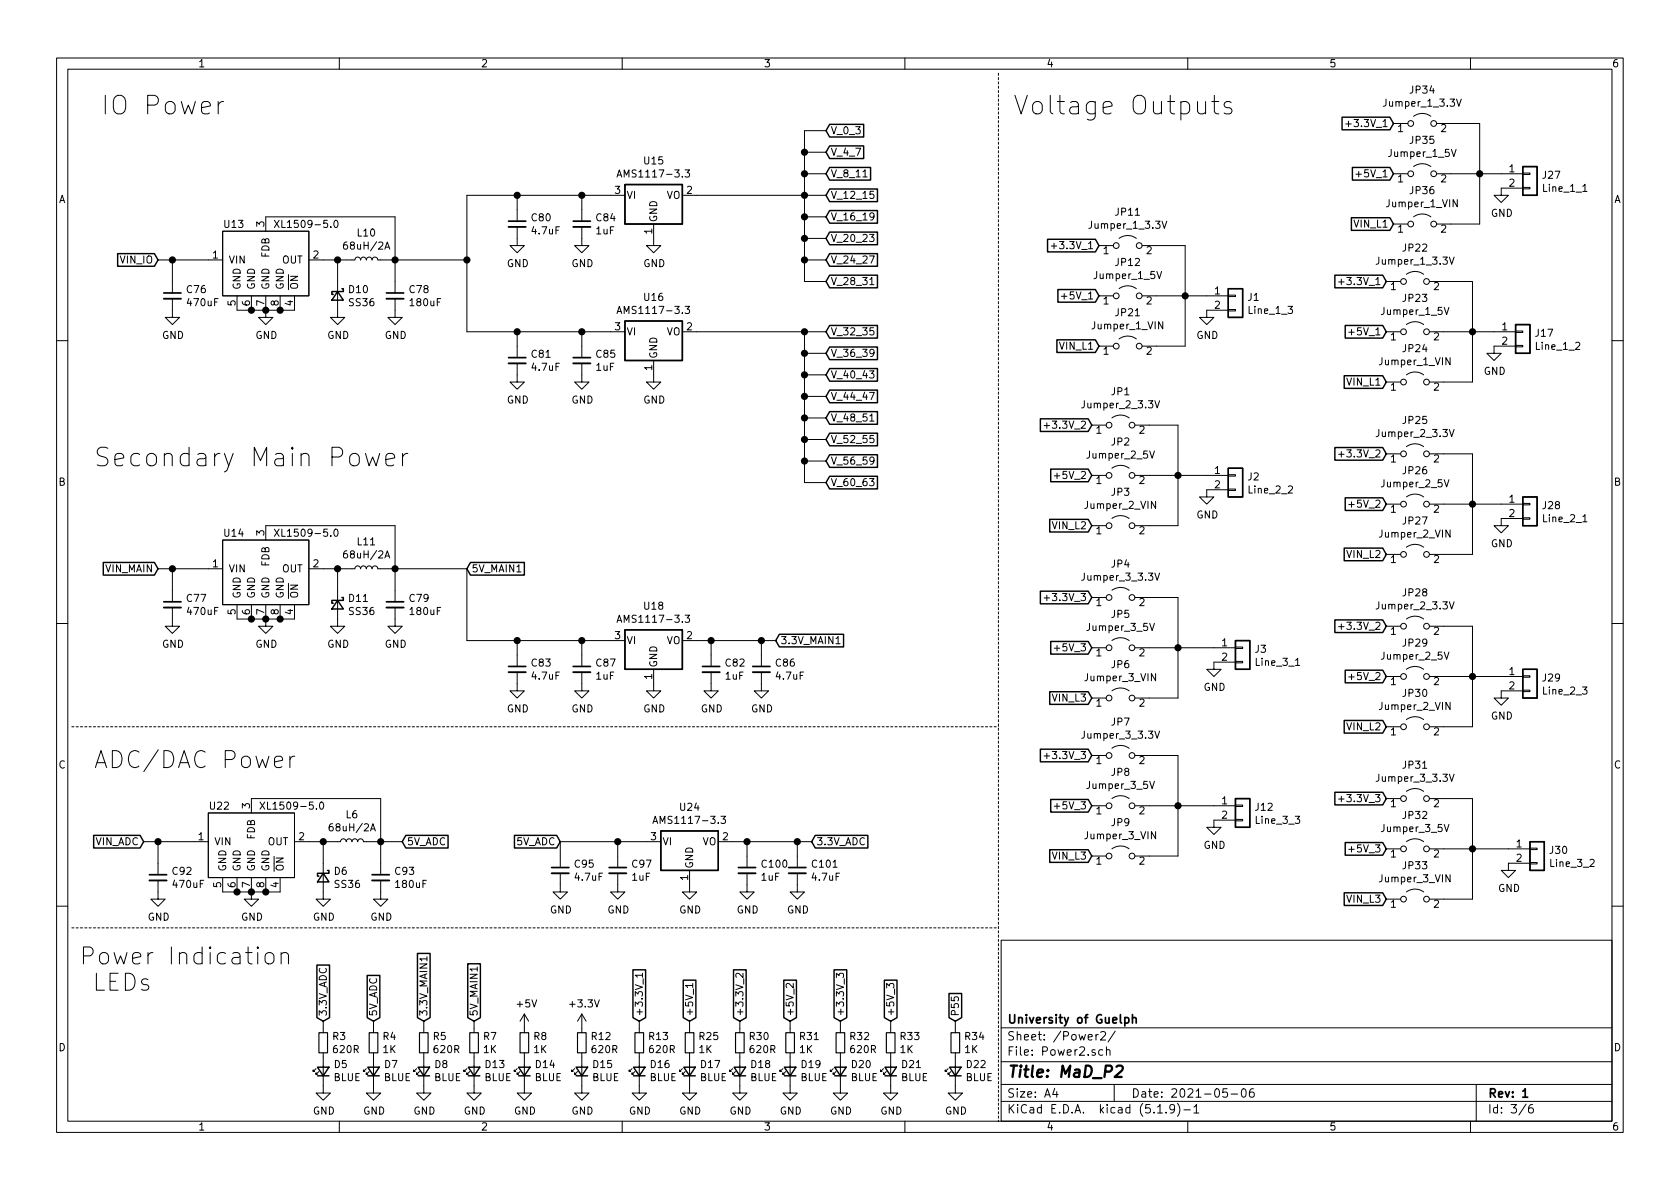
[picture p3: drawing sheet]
<svg xmlns="http://www.w3.org/2000/svg" width="297mm" height="210mm" viewBox="0 0 297 210" stroke-linecap="round" stroke-linejoin="round" font-family="sans-serif">
<defs><g id="words">
<g font-size="4.6">
<text x="17.8" y="20.3">IO Power</text>
<text x="179.1" y="20.3">Voltage Outputs</text>
<text x="16.5" y="82.5">Secondary Main Power</text>
</g>
<g font-size="4.2">
<text x="16.5" y="135.9">ADC/DAC Power</text>
<text x="14" y="170.6">Power Indication</text>
<text x="15.1" y="175.3">LEDs</text>
</g>
<text font-size="2.8" x="178" y="190.5">Title: MaD_P2</text>
<g font-size="2.1">
<text x="178" y="184">Sheet: /Power2/</text>
<text x="178" y="181">University of Guelph</text>
<text x="178" y="186.7">File: Power2.sch</text>
<text x="178" y="196.9">KiCad E.D.A. kicad (5.1.9)-1</text>
<text x="178" y="194.1">Size: A4</text>
<text x="200" y="194.1">Date: 2021-05-06</text>
<text x="263" y="194.1">Rev: 1</text>
<text x="263" y="196.9">Id: 3/6</text>
</g>
<g font-size="1.8">
<text x="35" y="11.9">1</text>
<text x="85" y="11.9">2</text>
<text x="135" y="11.9">3</text>
<text x="185" y="11.9">4</text>
<text x="235" y="11.9">5</text>
<text x="285" y="11.9">6</text>
<text x="249.4" y="16.6">JP34</text>
<text x="146.8" y="23.7">V_0_3</text>
<text x="239" y="22.5">+3.3V_1</text>
<text x="245" y="18.9">Jumper_1_3.3V</text>
<text x="247.2" y="23.4">1</text>
<text x="254.8" y="23.4">2</text>
<text x="113.9" y="29.1">U15</text>
<text x="146.8" y="27.6">V_4_7</text>
<text x="245.7" y="27.8">Jumper_1_5V</text>
<text x="249.4" y="25.4">JP35</text>
<text x="10.4" y="35.9">A</text>
<text x="108.7" y="34.3">3</text>
<text x="110.1" y="31.4">AMS1117-3.3</text>
<text x="110.7" y="35.2">VI</text>
<text x="117.8" y="35.2">VO</text>
<text x="121.4" y="34.3">2</text>
<text x="146.8" y="31.4">V_8_11</text>
<text x="146.8" y="35.2">V_12_15</text>
<text x="240.4" y="31.4">+5V_1</text>
<text x="247.2" y="32.3">1</text>
<text x="249.4" y="34.3">JP36</text>
<text x="254.8" y="32.3">2</text>
<text x="266.9" y="30.5">1</text>
<text x="266.9" y="33">2</text>
<text x="272.8" y="31.6">J27</text>
<text x="272.9" y="33.9">Line_1_1</text>
<text x="285.4" y="35.9">A</text>
<text x="39.7" y="40.3">U13</text>
<text x="46.7" y="40.1" transform="rotate(-90 46.7 40.1)">3</text>
<text x="49.6" y="40.3">XL1509-5.0</text>
<text x="63.2" y="41.8">L10</text>
<text x="94.1" y="39.1">C80</text>
<text x="94.2" y="41.4">4.7uF</text>
<text x="105.4" y="41.4">1uF</text>
<text x="105.5" y="39.1">C84</text>
<text x="115.3" y="41.4" transform="rotate(-90 115.3 41.4)">1</text>
<text x="116.2" y="39.4" transform="rotate(-90 116.2 39.4)">GND</text>
<text x="146.8" y="39">V_16_19</text>
<text x="192.9" y="40.5">Jumper_1_3.3V</text>
<text x="197.3" y="38.1">JP11</text>
<text x="239.6" y="40.3">VIN_L1</text>
<text x="245.3" y="36.6">Jumper_1_VIN</text>
<text x="247.2" y="41.1">1</text>
<text x="254.8" y="41.1">2</text>
<text x="263.6" y="38.3">GND</text>
<text x="21.4" y="46.6">VIN_IO</text>
<text x="37.6" y="45.7">1</text>
<text x="40.4" y="46.6">VIN</text>
<text x="47.6" y="45.5" transform="rotate(-90 47.6 45.5)">FDB</text>
<text x="49.9" y="46.6">OUT</text>
<text x="55.4" y="45.7">2</text>
<text x="61.2" y="44.1">68uH/2A</text>
<text x="89.6" y="47.2">GND</text>
<text x="101" y="47.2">GND</text>
<text x="113.7" y="47.2">GND</text>
<text x="146.8" y="46.6">V_24_27</text>
<text x="146.8" y="42.8">V_20_23</text>
<text x="186.9" y="44.1">+3.3V_1</text>
<text x="195.1" y="45">1</text>
<text x="197.3" y="47">JP12</text>
<text x="202.7" y="45">2</text>
<text x="243.7" y="46.8">Jumper_1_3.3V</text>
<text x="248.1" y="44.5">JP22</text>
<text x="33.1" y="51.8">C76</text>
<text x="42.5" y="51.3" transform="rotate(-90 42.5 51.3)">GND</text>
<text x="45.1" y="51.3" transform="rotate(-90 45.1 51.3)">GND</text>
<text x="47.6" y="51.3" transform="rotate(-90 47.6 51.3)">GND</text>
<text x="50.2" y="51.3" transform="rotate(-90 50.2 51.3)">GND</text>
<text x="52.7" y="51.3" transform="rotate(-90 52.7 51.3)">ON</text>
<text x="61.7" y="51.8">D10</text>
<text x="72.5" y="51.8">C78</text>
<text x="113.9" y="53.2">U16</text>
<text x="146.8" y="50.4">V_28_31</text>
<text x="188.4" y="53">+5V_1</text>
<text x="193.6" y="49.3">Jumper_1_5V</text>
<text x="195.1" y="53.8">1</text>
<text x="202.7" y="53.8">2</text>
<text x="214.8" y="52.1">1</text>
<text x="220.7" y="53.2">J1</text>
<text x="237.7" y="50.4">+3.3V_1</text>
<text x="245.9" y="51.3">1</text>
<text x="248.1" y="53.4">JP23</text>
<text x="253.5" y="51.3">2</text>
<text x="28.7" y="59.9">GND</text>
<text x="33.3" y="54.1">470uF</text>
<text x="41.7" y="54.1" transform="rotate(-90 41.7 54.1)">5</text>
<text x="44.2" y="54.1" transform="rotate(-90 44.2 54.1)">6</text>
<text x="45.2" y="59.9">GND</text>
<text x="46.7" y="54.1" transform="rotate(-90 46.7 54.1)">7</text>
<text x="49.3" y="54.1" transform="rotate(-90 49.3 54.1)">8</text>
<text x="51.8" y="54.1" transform="rotate(-90 51.8 54.1)">4</text>
<text x="57.9" y="59.9">GND</text>
<text x="61.8" y="54.1">SS36</text>
<text x="68" y="59.9">GND</text>
<text x="72.6" y="54.1">180uF</text>
<text x="108.7" y="58.4">3</text>
<text x="110.1" y="55.5">AMS1117-3.3</text>
<text x="110.7" y="59.3">VI</text>
<text x="117.8" y="59.3">VO</text>
<text x="121.4" y="58.4">2</text>
<text x="146.8" y="59.3">V_32_35</text>
<text x="193.2" y="58.2">Jumper_1_VIN</text>
<text x="197.3" y="55.9">JP21</text>
<text x="211.5" y="59.9">GND</text>
<text x="214.8" y="54.6">2</text>
<text x="220.9" y="55.5">Line_1_3</text>
<text x="239.2" y="59.3">+5V_1</text>
<text x="244.4" y="55.7">Jumper_1_5V</text>
<text x="265.6" y="58.4">1</text>
<text x="271.6" y="59.6">J17</text>
<text x="94.1" y="63.3">C81</text>
<text x="94.2" y="65.6">4.7uF</text>
<text x="105.4" y="65.6">1uF</text>
<text x="105.5" y="63.3">C85</text>
<text x="115.3" y="65.5" transform="rotate(-90 115.3 65.5)">1</text>
<text x="116.2" y="63.5" transform="rotate(-90 116.2 63.5)">GND</text>
<text x="146.8" y="63.1">V_36_39</text>
<text x="187.5" y="61.8">VIN_L1</text>
<text x="195.1" y="62.7">1</text>
<text x="202.7" y="62.7">2</text>
<text x="244" y="64.6">Jumper_1_VIN</text>
<text x="245.9" y="60.2">1</text>
<text x="248.1" y="62.3">JP24</text>
<text x="253.5" y="60.2">2</text>
<text x="265.6" y="61">2</text>
<text x="271.7" y="61.9">Line_1_2</text>
<text x="89.6" y="71.4">GND</text>
<text x="101" y="71.4">GND</text>
<text x="113.7" y="71.4">GND</text>
<text x="146.8" y="66.9">V_40_43</text>
<text x="146.8" y="70.7">V_44_47</text>
<text x="196.5" y="69.9">JP1</text>
<text x="238.3" y="68.2">VIN_L1</text>
<text x="245.9" y="69.1">1</text>
<text x="253.5" y="69.1">2</text>
<text x="262.3" y="66.3">GND</text>
<text x="146.8" y="74.5">V_48_51</text>
<text x="185.6" y="75.8">+3.3V_2</text>
<text x="191.6" y="72.2">Jumper_2_3.3V</text>
<text x="193.8" y="76.7">1</text>
<text x="201.4" y="76.7">2</text>
<text x="243.7" y="77.3">Jumper_2_3.3V</text>
<text x="248.1" y="75">JP25</text>
<text x="146.8" y="82.2">V_56_59</text>
<text x="146.8" y="78.4">V_52_55</text>
<text x="192.4" y="81.1">Jumper_2_5V</text>
<text x="196.5" y="78.8">JP2</text>
<text x="214.8" y="83.8">1</text>
<text x="237.7" y="80.9">+3.3V_2</text>
<text x="245.9" y="81.8">1</text>
<text x="248.1" y="83.9">JP26</text>
<text x="253.5" y="81.8">2</text>
<text x="10.4" y="85.9">B</text>
<text x="146.8" y="86">V_60_63</text>
<text x="187.1" y="84.7">+5V_2</text>
<text x="192" y="90">Jumper_2_VIN</text>
<text x="193.8" y="85.6">1</text>
<text x="196.5" y="87.7">JP3</text>
<text x="201.4" y="85.6">2</text>
<text x="214.8" y="86.4">2</text>
<text x="220.7" y="85">J2</text>
<text x="220.9" y="87.3">Line_2_2</text>
<text x="239.2" y="89.8">+5V_2</text>
<text x="244.4" y="86.2">Jumper_2_5V</text>
<text x="266.9" y="88.9">1</text>
<text x="285.4" y="85.9">B</text>
<text x="39.7" y="94.9">U14</text>
<text x="46.7" y="94.7" transform="rotate(-90 46.7 94.7)">3</text>
<text x="49.6" y="94.9">XL1509-5.0</text>
<text x="186.3" y="93.6">VIN_L2</text>
<text x="193.8" y="94.5">1</text>
<text x="201.4" y="94.5">2</text>
<text x="211.5" y="91.7">GND</text>
<text x="244" y="95.1">Jumper_2_VIN</text>
<text x="245.9" y="90.7">1</text>
<text x="248.1" y="92.8">JP27</text>
<text x="253.5" y="90.7">2</text>
<text x="266.9" y="91.4">2</text>
<text x="272.8" y="90">J28</text>
<text x="272.9" y="92.3">Line_2_1</text>
<text x="18.7" y="101.2">VIN_MAIN</text>
<text x="37.6" y="100.3">1</text>
<text x="40.4" y="101.2">VIN</text>
<text x="47.6" y="100.1" transform="rotate(-90 47.6 100.1)">FDB</text>
<text x="49.9" y="101.2">OUT</text>
<text x="55.4" y="100.3">2</text>
<text x="61.2" y="98.7">68uH/2A</text>
<text x="63.2" y="96.4">L11</text>
<text x="83.3" y="101.2">5V_MAIN1</text>
<text x="196.5" y="100.4">JP4</text>
<text x="238.3" y="98.7">VIN_L2</text>
<text x="245.9" y="99.6">1</text>
<text x="253.5" y="99.6">2</text>
<text x="263.6" y="96.8">GND</text>
<text x="33.1" y="106.4">C77</text>
<text x="42.5" y="105.9" transform="rotate(-90 42.5 105.9)">GND</text>
<text x="45.1" y="105.9" transform="rotate(-90 45.1 105.9)">GND</text>
<text x="47.6" y="105.9" transform="rotate(-90 47.6 105.9)">GND</text>
<text x="50.2" y="105.9" transform="rotate(-90 50.2 105.9)">GND</text>
<text x="52.7" y="105.9" transform="rotate(-90 52.7 105.9)">ON</text>
<text x="61.7" y="106.4">D11</text>
<text x="72.5" y="106.4">C79</text>
<text x="113.9" y="107.8">U18</text>
<text x="185.6" y="106.3">+3.3V_3</text>
<text x="191.6" y="102.7">Jumper_3_3.3V</text>
<text x="193.8" y="107.2">1</text>
<text x="201.4" y="107.2">2</text>
<text x="243.7" y="107.8">Jumper_2_3.3V</text>
<text x="248.1" y="105.5">JP28</text>
<text x="33.3" y="108.8">470uF</text>
<text x="41.7" y="108.7" transform="rotate(-90 41.7 108.7)">5</text>
<text x="44.2" y="108.7" transform="rotate(-90 44.2 108.7)">6</text>
<text x="46.7" y="108.7" transform="rotate(-90 46.7 108.7)">7</text>
<text x="49.3" y="108.7" transform="rotate(-90 49.3 108.7)">8</text>
<text x="51.8" y="108.7" transform="rotate(-90 51.8 108.7)">4</text>
<text x="61.8" y="108.8">SS36</text>
<text x="72.6" y="108.8">180uF</text>
<text x="108.7" y="113">3</text>
<text x="110.1" y="110.1">AMS1117-3.3</text>
<text x="110.7" y="113.9">VI</text>
<text x="117.8" y="113.9">VO</text>
<text x="121.4" y="113">2</text>
<text x="137.9" y="113.9">3.3V_MAIN1</text>
<text x="192.4" y="111.6">Jumper_3_5V</text>
<text x="196.5" y="109.3">JP5</text>
<text x="237.7" y="111.4">+3.3V_2</text>
<text x="245.9" y="112.3">1</text>
<text x="253.5" y="112.3">2</text>
<text x="28.7" y="114.5">GND</text>
<text x="45.2" y="114.5">GND</text>
<text x="57.9" y="114.5">GND</text>
<text x="68" y="114.5">GND</text>
<text x="94.1" y="117.9">C83</text>
<text x="105.5" y="117.9">C87</text>
<text x="116.2" y="118.1" transform="rotate(-90 116.2 118.1)">GND</text>
<text x="128.3" y="117.9">C82</text>
<text x="137.2" y="117.9">C86</text>
<text x="187.1" y="115.2">+5V_3</text>
<text x="193.8" y="116.1">1</text>
<text x="196.5" y="118.2">JP6</text>
<text x="201.4" y="116.1">2</text>
<text x="216.1" y="114.3">1</text>
<text x="216.1" y="116.8">2</text>
<text x="221.9" y="115.4">J3</text>
<text x="222.1" y="117.7">Line_3_1</text>
<text x="244.4" y="116.7">Jumper_2_5V</text>
<text x="248.1" y="114.3">JP29</text>
<text x="266.9" y="119.4">1</text>
<text x="89.6" y="126">GND</text>
<text x="94.2" y="120.2">4.7uF</text>
<text x="101" y="126">GND</text>
<text x="105.4" y="120.2">1uF</text>
<text x="113.7" y="126">GND</text>
<text x="115.3" y="120.1" transform="rotate(-90 115.3 120.1)">1</text>
<text x="123.9" y="126">GND</text>
<text x="128.3" y="120.2">1uF</text>
<text x="132.8" y="126">GND</text>
<text x="137.3" y="120.2">4.7uF</text>
<text x="186.3" y="124.1">VIN_L3</text>
<text x="192" y="120.5">Jumper_3_VIN</text>
<text x="193.8" y="125">1</text>
<text x="201.4" y="125">2</text>
<text x="212.8" y="122.2">GND</text>
<text x="239.2" y="120.3">+5V_2</text>
<text x="244" y="125.5">Jumper_2_VIN</text>
<text x="245.9" y="121.2">1</text>
<text x="248.1" y="123.2">JP30</text>
<text x="253.5" y="121.2">2</text>
<text x="266.9" y="121.9">2</text>
<text x="272.8" y="120.5">J29</text>
<text x="272.9" y="122.8">Line_2_3</text>
<text x="191.6" y="130.6">Jumper_3_3.3V</text>
<text x="196.5" y="128.3">JP7</text>
<text x="238.3" y="129.2">VIN_L2</text>
<text x="245.9" y="130">1</text>
<text x="253.5" y="130">2</text>
<text x="263.6" y="127.2">GND</text>
<text x="10.4" y="135.9">C</text>
<text x="185.6" y="134.2">+3.3V_3</text>
<text x="193.8" y="135.1">1</text>
<text x="196.5" y="137.2">JP8</text>
<text x="201.4" y="135.1">2</text>
<text x="248.1" y="135.9">JP31</text>
<text x="285.4" y="135.9">C</text>
<text x="37.2" y="143.2">U22</text>
<text x="44.2" y="143" transform="rotate(-90 44.2 143)">3</text>
<text x="47" y="143.2">XL1509-5.0</text>
<text x="120.3" y="143.4">U24</text>
<text x="187.1" y="143.1">+5V_3</text>
<text x="192.4" y="139.5">Jumper_3_5V</text>
<text x="216.1" y="142.2">1</text>
<text x="222" y="143.4">J12</text>
<text x="237.7" y="141.9">+3.3V_3</text>
<text x="243.7" y="138.2">Jumper_3_3.3V</text>
<text x="245.9" y="142.7">1</text>
<text x="253.5" y="142.7">2</text>
<text x="16.8" y="149.5">VIN_ADC</text>
<text x="35.1" y="148.6">1</text>
<text x="37.8" y="149.5">VIN</text>
<text x="45.1" y="148.4" transform="rotate(-90 45.1 148.4)">FDB</text>
<text x="47.3" y="149.5">OUT</text>
<text x="52.9" y="148.6">2</text>
<text x="58.7" y="147">68uH/2A</text>
<text x="61.2" y="144.7">L6</text>
<text x="71.9" y="149.5">5V_ADC</text>
<text x="91.3" y="149.5">5V_ADC</text>
<text x="115.1" y="148.6">3</text>
<text x="116.5" y="145.7">AMS1117-3.3</text>
<text x="117.1" y="149.5">VI</text>
<text x="124.2" y="149.5">VO</text>
<text x="127.8" y="148.6">2</text>
<text x="144.3" y="149.5">3.3V_ADC</text>
<text x="192" y="148.4">Jumper_3_VIN</text>
<text x="193.8" y="144">1</text>
<text x="196.5" y="146.1">JP9</text>
<text x="201.4" y="144">2</text>
<text x="216.1" y="144.8">2</text>
<text x="222.1" y="145.7">Line_3_3</text>
<text x="244.4" y="147.1">Jumper_3_5V</text>
<text x="248.1" y="144.8">JP32</text>
<text x="268.1" y="149.9">1</text>
<text x="30.6" y="154.7">C92</text>
<text x="40" y="154.2" transform="rotate(-90 40 154.2)">GND</text>
<text x="42.5" y="154.2" transform="rotate(-90 42.5 154.2)">GND</text>
<text x="45.1" y="154.2" transform="rotate(-90 45.1 154.2)">GND</text>
<text x="47.6" y="154.2" transform="rotate(-90 47.6 154.2)">GND</text>
<text x="50.2" y="154.2" transform="rotate(-90 50.2 154.2)">ON</text>
<text x="59.1" y="154.7">D6</text>
<text x="69.9" y="154.7">C93</text>
<text x="101.7" y="153.4">C95</text>
<text x="101.8" y="155.7">4.7uF</text>
<text x="111.8" y="155.7">1uF</text>
<text x="111.8" y="153.4">C97</text>
<text x="121.7" y="155.7" transform="rotate(-90 121.7 155.7)">1</text>
<text x="122.6" y="153.7" transform="rotate(-90 122.6 153.7)">GND</text>
<text x="134.6" y="155.7">1uF</text>
<text x="134.8" y="153.4">C100</text>
<text x="143.7" y="155.7">4.7uF</text>
<text x="143.7" y="153.4">C101</text>
<text x="186.3" y="152">VIN_L3</text>
<text x="193.8" y="152.9">1</text>
<text x="201.4" y="152.9">2</text>
<text x="212.8" y="150.1">GND</text>
<text x="239.2" y="150.7">+5V_3</text>
<text x="245.9" y="151.6">1</text>
<text x="248.1" y="153.7">JP33</text>
<text x="253.5" y="151.6">2</text>
<text x="268.1" y="152.4">2</text>
<text x="274.1" y="151">J30</text>
<text x="274.2" y="153.3">Line_3_2</text>
<text x="30.7" y="157">470uF</text>
<text x="39.1" y="156.9" transform="rotate(-90 39.1 156.9)">5</text>
<text x="41.7" y="156.9" transform="rotate(-90 41.7 156.9)">6</text>
<text x="44.2" y="156.9" transform="rotate(-90 44.2 156.9)">7</text>
<text x="46.7" y="156.9" transform="rotate(-90 46.7 156.9)">8</text>
<text x="49.3" y="156.9" transform="rotate(-90 49.3 156.9)">4</text>
<text x="59.3" y="157">SS36</text>
<text x="70.1" y="157">180uF</text>
<text x="97.2" y="161.5">GND</text>
<text x="107.4" y="161.5">GND</text>
<text x="120.1" y="161.5">GND</text>
<text x="130.3" y="161.5">GND</text>
<text x="139.1" y="161.5">GND</text>
<text x="238.3" y="159.6">VIN_L3</text>
<text x="244" y="156">Jumper_3_VIN</text>
<text x="245.9" y="160.5">1</text>
<text x="253.5" y="160.5">2</text>
<text x="264.9" y="157.7">GND</text>
<text x="26.1" y="162.8">GND</text>
<text x="42.6" y="162.8">GND</text>
<text x="55.3" y="162.8">GND</text>
<text x="65.5" y="162.8">GND</text>
<text x="57.8" y="179.8" transform="rotate(-90 57.8 179.8)">3.3V_ADC</text>
<text x="66.7" y="179.8" transform="rotate(-90 66.7 179.8)">5V_ADC</text>
<text x="75.6" y="179.8" transform="rotate(-90 75.6 179.8)">3.3V_MAIN1</text>
<text x="84.5" y="179.8" transform="rotate(-90 84.5 179.8)">5V_MAIN1</text>
<text x="91.5" y="178.1">+5V</text>
<text x="100.9" y="178.1">+3.3V</text>
<text x="113.7" y="179.8" transform="rotate(-90 113.7 179.8)">+3.3V_1</text>
<text x="122.6" y="179.8" transform="rotate(-90 122.6 179.8)">+5V_1</text>
<text x="131.4" y="179.8" transform="rotate(-90 131.4 179.8)">+3.3V_2</text>
<text x="140.3" y="179.8" transform="rotate(-90 140.3 179.8)">+5V_2</text>
<text x="149.2" y="179.8" transform="rotate(-90 149.2 179.8)">+3.3V_3</text>
<text x="158.1" y="179.8" transform="rotate(-90 158.1 179.8)">+5V_3</text>
<text x="169.5" y="179.8" transform="rotate(-90 169.5 179.8)">P55</text>
<text x="10.4" y="185.9">D</text>
<text x="58.9" y="183.9">R3</text>
<text x="67.7" y="183.9">R4</text>
<text x="76.6" y="183.9">R5</text>
<text x="85.5" y="183.9">R7</text>
<text x="94.4" y="183.9">R8</text>
<text x="104.6" y="183.9">R12</text>
<text x="114.8" y="183.9">R13</text>
<text x="123.7" y="183.9">R25</text>
<text x="132.6" y="183.9">R30</text>
<text x="141.5" y="183.9">R31</text>
<text x="150.4" y="183.9">R32</text>
<text x="159.3" y="183.9">R33</text>
<text x="170.7" y="183.9">R34</text>
<text x="285.4" y="185.9">D</text>
<text x="59" y="191.2">BLUE</text>
<text x="59.1" y="186.2">620R</text>
<text x="59.1" y="188.9">D5</text>
<text x="67.7" y="186.2">1K</text>
<text x="67.9" y="191.2">BLUE</text>
<text x="68" y="188.9">D7</text>
<text x="76.8" y="191.2">BLUE</text>
<text x="76.8" y="186.2">620R</text>
<text x="76.9" y="188.9">D8</text>
<text x="85.5" y="186.2">1K</text>
<text x="85.6" y="191.2">BLUE</text>
<text x="85.9" y="188.9">D13</text>
<text x="94.4" y="186.2">1K</text>
<text x="94.5" y="191.2">BLUE</text>
<text x="94.8" y="188.9">D14</text>
<text x="104.7" y="191.2">BLUE</text>
<text x="104.8" y="186.2">620R</text>
<text x="104.9" y="188.9">D15</text>
<text x="114.9" y="191.2">BLUE</text>
<text x="114.9" y="186.2">620R</text>
<text x="115.1" y="188.9">D16</text>
<text x="123.6" y="186.2">1K</text>
<text x="123.7" y="191.2">BLUE</text>
<text x="124" y="188.9">D17</text>
<text x="132.6" y="191.2">BLUE</text>
<text x="132.7" y="186.2">620R</text>
<text x="132.9" y="188.9">D18</text>
<text x="141.4" y="186.2">1K</text>
<text x="141.5" y="191.2">BLUE</text>
<text x="141.8" y="188.9">D19</text>
<text x="150.4" y="191.2">BLUE</text>
<text x="150.5" y="186.2">620R</text>
<text x="150.6" y="188.9">D20</text>
<text x="159.2" y="186.2">1K</text>
<text x="159.3" y="191.2">BLUE</text>
<text x="159.5" y="188.9">D21</text>
<text x="170.6" y="186.2">1K</text>
<text x="170.7" y="191.2">BLUE</text>
<text x="171" y="188.9">D22</text>
<text x="55.3" y="197.1">GND</text>
<text x="64.2" y="197.1">GND</text>
<text x="73.1" y="197.1">GND</text>
<text x="82" y="197.1">GND</text>
<text x="90.9" y="197.1">GND</text>
<text x="101" y="197.1">GND</text>
<text x="111.2" y="197.1">GND</text>
<text x="120.1" y="197.1">GND</text>
<text x="129" y="197.1">GND</text>
<text x="137.9" y="197.1">GND</text>
<text x="146.8" y="197.1">GND</text>
<text x="155.7" y="197.1">GND</text>
<text x="167.1" y="197.1">GND</text>
<text x="35" y="199.9">1</text>
<text x="85" y="199.9">2</text>
<text x="135" y="199.9">3</text>
<text x="185" y="199.9">4</text>
<text x="235" y="199.9">5</text>
<text x="285" y="199.9">6</text>
</g>
</g></defs>
<g fill="none" stroke="#000" stroke-width=".18">
<path d="M10 10.3h277v189.9h-277zM12 12.2h273v186.1h-273zM38.6 18v2.1M39.5 18a.92 .92 0 0 0-.9 .6M60 10.3v1.9M110 10.3v1.9M160 10.3v1.9M210 10.3v1.9M214.2 18h1.3M214.7 16.9v2.8l.2 .3 .6 .1M217.7 18.1l-.3-.1h-.5l-.3 .1-.2 .3 .2 .5 1.1 .3 .1 .3-.1 .5-.3 .1h-.7l-.3-.1M257.5 17.5l.4 1.3 .5-1.3"/>
<path d="M260 10.3v1.9M48.5 39l.9 1.2M49.4 39l-.9 1.2M59.2 39.1l.1-.1a.67 .67 0 0 1 .5 .6 .67 .67 0 0 1-.5 .6l-.3-.5zM91.4 34.5v4.6M102.9 34.5v4.6M109.1 31.3l.4-1.3 .4 1.3M109.2 31h.6M110.5 34.5h-28v24.2h28M115.6 39.6v3.8h1.2l-1.2 1.3-1.3-1.3h1.3M120.6 34.5h25.4M121.1 30h.8l-.4 .5 .3 .2 .1 .4-.2 .2-.6-.1"/>
<path d="M142.2 30.7h3.8M142.2 26.9h3.8M142.2 38.3h3.8M146 23.1h-3.8v26.7h3.8M152.6 31.3h.7M154.5 33.8h-.7v.6l.5-.1 .2 .3v.3l-.2 .2-.5-.1M154.5 38.2l-.2 .2h-.3l-.2-.2v-.4l.2-.2 .5 .2a.84 .84 0 0 1-.3 1.1h-.3M205.5 39.1l.4 1.3 .4-1.3M237.9 21.9h1M239.8 30.8h.9M246.4 21.8h2.5M246.4 30.7h2.5"/>
<path d="M246.4 39.6h2.5M249.9 20.6a2.53 2.53 0 0 1 3.1 0M249.9 29.5a2.53 2.53 0 0 1 3.1 0M249.9 38.3a2.53 2.53 0 0 1 3.1 0M254 21.8h7.6v17.8h-7.6M254 30.7h15.2M256.6 26.4l.4 1.3 .5-1.3M257.7 35.3v1.3l-.8-1.3v1.3M269.2 33.1h1.3v.3h-1.3zM269.2 30.6h1.3v.3h-1.3zM269.2 33.3h-3.8v1.2h1.3l-1.3 1.3-1.2-1.3h1.2M279.9 33.9h.7"/>
<path d="M27.9 46h11.5M30.5 52.8v3.3h1.2l-1.2 1.3-1.3-1.3h1.3M30.5 46v5.8M39.4 40.9h15.2v11.4h-15.2zM41.9 52.3v2.6h10.2v-2.6M44.4 52.3v2.6M47 52.3v3.8h1.3l-1.3 1.3-1.3-1.3h1.3M47 40.9v-2.6h22.8v13.5M49.5 52.3v2.6M54.6 46h8.1l.2-.4 .2-.1 .5 .1 .2 .4 .1-.4 .3-.1 .4 .1 .2 .4 .1-.4 .3-.1 .4 .1 .2 .4 .1-.4 .3-.1 .4 .1 .2 .4h15.7M59.7 46v10.1h1.3l-1.3 1.3-1.3-1.3h1.3M68 44.1l.5-1.3 .4 1.3"/>
<path d="M68.2 43.7h.6M69.8 52.8v3.3h1.3l-1.3 1.3-1.2-1.3h1.2M91.4 40.1v3.3h1.3l-1.3 1.3-1.2-1.3h1.2M91.4 58.7v4.5M102.9 40.1v3.3h1.2l-1.2 1.3-1.3-1.3h1.3M102.9 58.7v4.5M109.1 55.4l.4-1.2 .4 1.2M109.2 55.1h.6M120.6 58.7h25.4M121.1 54.2h.8l-.4 .5 .3 .1 .1 .4-.2 .2-.6-.1M142.2 46h3.8M142.2 58.7v26.6h3.8"/>
<path d="M142.2 42.2h3.8M153.7 45.3h.9l-.6 1.2M153.7 41.4h.8l-.4 .5 .4 .2v.4l-.2 .2-.6-.1M153.8 50.3h.7M154.5 58h-.7v.6l.5-.2 .2 .3v.3l-.2 .2-.5-.1M185.9 43.5h.9M187.7 52.4h.9M194.3 43.4h2.5M194.3 52.3h2.5M197.9 42.2a2.53 2.53 0 0 1 3 0M197.9 51a2.53 2.53 0 0 1 3 0M197.9 59.9a2.53 2.53 0 0 1 3 0"/>
<path d="M201.9 43.4h7.6v17.8h-7.6M201.9 52.3h15.3M204.5 48l.5 1.3 .4-1.3M205.6 56.9v1.3l-.7-1.3v1.3M217.2 54.7h1.2v.3h-1.2zM217.2 52.2h1.2v.2h-1.2zM217.2 54.9h-3.8v1.2h1.2l-1.2 1.3-1.3-1.3h1.3M236.7 49.9h.9M238.5 58.7h.9M245.1 49.8h2.5M245.1 58.7h2.5M248.7 48.5a2.53 2.53 0 0 1 3 0"/>
<path d="M248.7 57.4a2.53 2.53 0 0 1 3 0M252.7 49.8h7.6v17.8h-7.6M252.7 58.7h15.3M255.3 54.4l.5 1.2 .4-1.2M256.3 45.5l.4 1.2 .4-1.2M268 58.5h1.2v.3h-1.2zM10 60.2h2M91.4 64.3v3.3h1.3l-1.3 1.2-1.2-1.2h1.2M102.9 64.3v3.3h1.2l-1.2 1.2-1.3-1.2h1.3M115.6 63.7v3.9h1.2l-1.2 1.2-1.3-1.2h1.3M142.2 66.3h3.8M142.2 70.1h3.8"/>
<path d="M142.2 62.5h3.8M142.2 77.7h3.8M142.2 73.9h3.8M153.7 65.6h.8l-.4 .5 .4 .1v.4l-.2 .2-.6-.1M153.7 69.4h.9l-.6 1.3M153.8 74.5h.7M154.5 77h-.7v.6l.5-.1 .2 .2v.3l-.2 .3-.5-.1M154.5 62.3l-.2 .3h-.3l-.2-.3v-.4l.2-.1 .5 .1a.84 .84 0 0 1-.3 1.1h-.3M184.6 75.3h1M193 75.2h2.6M194.3 61.2h2.5M196.6 73.9a2.53 2.53 0 0 1 3 0"/>
<path d="M200.7 75.2h7.6v17.8h-7.6M203.3 79.8l.4 1.2 .4-1.2M204.2 70.9l.4 1.2 .4-1.2M245.1 67.6h2.5M248.7 79a2.53 2.53 0 0 1 3 0M248.7 66.3a2.53 2.53 0 0 1 3 0M256.3 75.9l.4 1.3 .4-1.3M256.4 63.2v1.3l-.7-1.3v1.3M268 61.1h1.2v.2h-1.2zM268 61.2h-3.8v1.3h1.2l-1.2 1.2-1.3-1.2h1.3M285 60.2h2M39.4 95.5h15.2v11.4h-15.2z"/>
<path d="M47 95.5v-2.5h22.8v13.4M48.5 93.6l.9 1.2M49.4 93.6l-.9 1.2M59.2 93.6h.1a.67 .67 0 0 1 .5 .6 .67 .67 0 0 1-.5 .6 .83 .83 0 0 1-.1-1.2zM64.6 80.2l.7 2.2 .6-1.6 .6 1.6 .6-2.2M68 98.7l.5-1.3 .4 1.3M68.2 98.3h.6M68.2 81.3l1.6-.3-.2-.6-.3-.2h-.6l-.3 .2-.2 .3v1.2l.2 .3 .3 .2h.6l.3-.2M71.2 80.2v2.2M72.1 80.2a.92 .92 0 0 0-.9 .6M142.2 81.5h3.8M153.7 84.6h.8l-.4 .5 .4 .1v.5l-.2 .2-.6-.1"/>
<path d="M154.5 81.4l-.2 .2h-.3l-.2-.2v-.5l.2-.1 .5 .1a.84 .84 0 0 1-.3 1.2h-.3M186.4 84.1h1M193 84.1h2.6M193 93h2.6M196.6 82.8a2.53 2.53 0 0 1 3 0M196.6 91.7a2.53 2.53 0 0 1 3 0M200.7 84.1h16.5M204.3 88.6v1.3l-.7-1.3v1.3M217.2 86.5h1.2v.2h-1.2zM217.2 83.9h1.2v.3h-1.2zM217.2 86.6h-3.8v1.3h1.2l-1.2 1.2-1.3-1.2h1.3M236.7 80.3h.9"/>
<path d="M238.5 89.2h.9M245.1 80.3h2.5M245.1 89.1h2.5M245.1 98h2.5M248.7 87.9a2.53 2.53 0 0 1 3 0M248.7 96.8a2.53 2.53 0 0 1 3 0M252.7 80.3h7.6v17.7h-7.6M252.7 89.1h16.5M255.3 84.8l.5 1.3 .4-1.3M256.4 93.7v1.3l-.7-1.3v1.3M269.2 91.6h1.3v.2h-1.3zM269.2 89h1.3v.3h-1.3z"/>
<path d="M269.2 91.7h-3.8v1.3h1.3l-1.3 1.2-1.2-1.2h1.2M279.9 92.3h.7M10 110.3h2M27.9 100.6h11.5M30.5 107.4v3.3h1.2l-1.2 1.3-1.3-1.3h1.3M30.5 100.6v5.8M41.9 106.9v2.6h10.2v-2.6M44.4 106.9v2.6M47 106.9v3.8h1.3l-1.3 1.3-1.3-1.3h1.3M49.5 106.9v2.6M54.6 100.6h8.1l.2-.4 .2-.1 .5 .1 .2 .4 .1-.4 .3-.1 .4 .1 .2 .4 .1-.4 .3-.1 .4 .1 .2 .4 .1-.4 .3-.1 .4 .1 .2 .4h15.7v12.7h28M59.7 100.6v10.1h1.3l-1.3 1.3-1.3-1.3h1.3"/>
<path d="M69.8 107.4v3.3h1.3l-1.3 1.3-1.2-1.3h1.2M91.4 118.9v3.3h1.3l-1.3 1.2-1.2-1.2h1.2M91.4 113.3v4.6M102.9 118.9v3.3h1.2l-1.2 1.2-1.3-1.2h1.3M102.9 113.3v4.6M109.1 110.1l.4-1.3 .4 1.3M109.2 109.7h.6M115.6 118.4v3.8h1.2l-1.2 1.2-1.3-1.2h1.3M120.6 113.3h16.6M121.1 108.8h.8l-.4 .5 .3 .1 .1 .4-.2 .3-.6-.2M125.7 118.9v3.3h1.3l-1.3 1.2-1.2-1.2h1.2M125.7 113.3v4.6"/>
<path d="M134.6 118.9v3.3h1.3l-1.3 1.2-1.3-1.2h1.3M134.6 113.3v4.6M147.8 113.8h.7M184.6 105.7h1M186.4 114.6h1M193 105.7h2.6M193 114.5h2.6M196.6 104.4a2.53 2.53 0 0 1 3 0M196.6 113.3a2.53 2.53 0 0 1 3 0M200.7 105.7h7.6v17.7h-7.6M200.7 114.5h17.7M203.3 110.2l.4 1.3 .4-1.3"/>
<path d="M204.2 101.3l.4 1.3 .4-1.3M204.3 119.1v1.3l-.7-1.3v1.3M218.4 117h1.3v.2h-1.3zM218.4 114.4h1.3v.3h-1.3zM218.4 117.1h-3.8v1.3h1.3l-1.3 1.2-1.2-1.2h1.2M229.1 117.7h.7M236.7 110.8h.9M238.5 119.7h.9M245.1 119.6h2.5M245.1 110.7h2.5M248.7 109.5a2.53 2.53 0 0 1 3 0M248.7 118.4a2.53 2.53 0 0 1 3 0"/>
<path d="M252.7 119.6h16.5M252.7 110.7h7.6v17.8h-7.6M255.3 115.3l.5 1.3 .4-1.3M256.3 106.4l.4 1.3 .4-1.3M269.2 119.5h1.3v.3h-1.3zM285 110.3h2M48.5 134.7l1.5-.3-.2-.5-.2-.2h-.6l-.3 .2-.2 .3v1.1l.2 .3 .3 .1h.6l.2-.1M51.3 133.7v2M52.1 133.7a.77 .77 0 0 0-.8 .6M184.6 133.7h1M193 123.4h2.6M193 133.6h2.6"/>
<path d="M196.6 122.2a2.53 2.53 0 0 1 3 0M196.6 132.3a2.53 2.53 0 0 1 3 0M200.7 133.6h7.6v17.8h-7.6M203.3 138.2l.4 1.2 .4-1.2M204.2 129.3l.4 1.3 .4-1.3M245.1 128.5h2.5M248.7 139.9a2.53 2.53 0 0 1 3 0M248.7 127.2a2.53 2.53 0 0 1 3 0M256.3 136.9l.4 1.3 .4-1.3M256.4 124.2v1.3l-.7-1.3v1.3M269.2 122h1.3v.3h-1.3zM269.2 122.2h-3.8v1.2h1.3l-1.3 1.3-1.2-1.3h1.2"/>
<path d="M25.4 148.8h11.4M27.9 155.7v3.3h1.3l-1.3 1.3-1.2-1.3h1.2M27.9 148.8v5.9M36.8 143.8h15.3v11.4h-15.3zM39.4 155.2v2.5h10.1v-2.5M41.9 155.2v2.5M44.4 155.2v3.8h1.3l-1.3 1.3-1.2-1.3h1.2M44.4 143.8v-2.6h22.9v13.5M46 141.8l.8 1.3M46.8 141.8l-.8 1.3M47 155.2v2.5M52.1 148.8h8.1l.1-.3 .3-.2 .4 .2 .2 .3 .1-.3 .3-.2 .5 .2 .1 .3 .2-.3 .2-.2 .5 .2 .1 .3 .2-.3 .3-.2 .4 .2 .2 .3h6.8"/>
<path d="M56.6 142l.2-.2a.67 .67 0 0 1 .4 .7 .67 .67 0 0 1-.4 .6l-.3-.5zM57.1 148.8v10.2h1.3l-1.3 1.3-1.2-1.3h1.2M65.5 146.9l.4-1.2 .5 1.2M65.6 146.6h.6M67.3 155.7v3.3h1.3l-1.3 1.3-1.3-1.3h1.3M99.1 154.4v3.3h1.2l-1.2 1.3-1.3-1.3h1.3M109.2 154.4v3.3h1.3l-1.3 1.3-1.3-1.3h1.3M109.2 148.8v4.6M115.4 145.6l.4-1.3 .5 1.3M115.6 145.3h.6M116.8 148.8h-17.7v4.6M121.9 153.9v3.8h1.3l-1.3 1.3-1.3-1.3h1.3"/>
<path d="M127 148.8h16.5M127.5 144.3h.8l-.5 .5 .4 .2 .1 .4-.3 .2-.5-.1M132.1 154.4v3.3h1.2l-1.2 1.3-1.3-1.3h1.3M132.1 148.8v4.6M141 154.4v3.3h1.2l-1.2 1.3-1.3-1.3h1.3M141 148.8v4.6M186.4 142.6h1M193 142.5h2.6M193 151.4h2.6M196.6 141.2a2.53 2.53 0 0 1 3 0M196.6 150.1a2.53 2.53 0 0 1 3 0M200.7 142.5h17.7"/>
<path d="M204.3 147.1v1.2l-.7-1.2v1.2M218.4 144.9h1.3v.3h-1.3zM218.4 142.4h1.3v.2h-1.3zM218.4 145h-3.8v1.3h1.3l-1.3 1.3-1.2-1.3h1.2M236.7 141.3h.9M238.5 150.2h.9M245.1 141.2h2.5M245.1 150.1h2.5M245.1 159h2.5M248.7 148.8a2.53 2.53 0 0 1 3 0M248.7 157.7a2.53 2.53 0 0 1 3 0M252.7 141.2h7.6v17.8h-7.6"/>
<path d="M252.7 150.1h17.8M255.3 145.8l.5 1.3 .4-1.3M256.4 154.7v1.3l-.7-1.3v1.3M270.5 152.5h1.3v.3h-1.3zM270.5 150h1.3v.2h-1.3zM270.5 152.6h-3.8v1.3h1.3l-1.3 1.3-1.3-1.3h1.3M10 160.2h2M47 168.7a.83 .83 0 0 1 1.4 .3v.9a.81 .81 0 0 1-.7 .6 .81 .81 0 0 1-.8-.6v-.9zM49.7 168.7a.76 .76 0 0 1 1.3 .2v1.6M49.7 168.4v2.1M75.5 169.2v.7M92.7 179.3v3.3"/>
<path d="M92.7 179.3l-.8 1.3M92.7 179.3l.8 1.3M102.9 179.3v3.3M102.9 179.3l-.8 1.3M102.9 179.3l.7 1.3M113.6 172.5h-1.3l.4 .3M113.6 172.1v.7M122.5 174.3h-1.3l.4 .3M122.5 173.9v.7M131.4 172.1v.8l-.7-.7-.2-.1-.4 .2 .1 .5M140.3 173.9v.8l-.8-.7-.2-.1-.3 .2 .1 .5M147.9 172.9v-.8l.5 .4 .1-.3h.6v.5l-.1 .2"/>
<path d="M156.8 174.7v-.8l.5 .4 .1-.3h.5l.1 .1-.1 .6M177 166.3h108v32h-108zM285 160.2h2M55.9 189l-.5 .5v-.3v.3h.2M56.4 189.5l-.5 .5v-.3v.3h.2M57.1 186.2v7.1h1.3l-1.3 1.3-1.2-1.3h1.2M57.1 180.6v2M60 198.3v1.9M64.8 189l-.5 .5v-.3v.3h.2M65.3 189.5l-.5 .5v-.3v.3h.2M66 186.2v7.1h1.3l-1.3 1.3-1.2-1.3h1.2M66 180.6v2"/>
<path d="M73.7 189l-.5 .5v-.3v.3h.2M74.2 189.5l-.5 .5v-.3v.3h.2M74.9 186.2v7.1h1.3l-1.3 1.3-1.2-1.3h1.2M74.9 180.6v2M82.5 189l-.5 .5v-.3v.3h.3M83.1 189.5l-.6 .5v-.3v.3h.3M83.8 186.2v7.1h1.3l-1.3 1.3-1.3-1.3h1.3M83.8 180.6v2M91.4 189l-.5 .5v-.3v.3h.3M91.9 189.5l-.5 .5v-.3v.3h.3M92.7 186.2v7.1h1.3l-1.3 1.3-1.3-1.3h1.3M101.6 189l-.5 .5v-.3v.3h.2"/>
<path d="M102.1 189.5l-.5 .5v-.3v.3h.3M102.9 186.2v7.1h1.2l-1.2 1.3-1.3-1.3h1.3M110 198.3v1.9M111.8 189l-.5 .5v-.3v.3h.2M112.3 189.5l-.5 .5v-.3v.3h.2M113 186.2v7.1h1.3l-1.3 1.3-1.2-1.3h1.2M113 180.6v2M120.6 189l-.5 .5v-.3v.3h.3M121.2 189.5l-.6 .5v-.3v.3h.3M121.9 186.2v7.1h1.3l-1.3 1.3-1.3-1.3h1.3M121.9 180.6v2M129.5 189l-.5 .5v-.3v.3h.3"/>
<path d="M130 189.5l-.5 .5v-.3v.3h.3M130.8 186.2v7.1h1.3l-1.3 1.3-1.3-1.3h1.3M130.8 180.6v2M138.4 189l-.5 .5v-.3v.3h.3M138.9 189.5l-.5 .5v-.3v.3h.3M139.7 186.2v7.1h1.3l-1.3 1.3-1.3-1.3h1.3M139.7 180.6v2M147.3 189l-.5 .5v-.3v.3h.3M147.8 189.5l-.5 .5v-.3v.3h.3M148.6 186.2v7.1h1.3l-1.3 1.3-1.3-1.3h1.3M148.6 180.6v2M156.2 189l-.5 .5v-.3v.3h.3"/>
<path d="M156.7 189.5l-.5 .5v-.3v.3h.3M157.5 186.2v7.1h1.2l-1.2 1.3-1.3-1.3h1.3M157.5 180.6v2M160 198.3v1.9M167.6 189l-.5 .5v-.3v.3h.3M168.1 189.5l-.5 .5v-.3v.3h.3M168.9 186.2v7.1h1.3l-1.3 1.3-1.3-1.3h1.3M168.9 180.6v2M177 194.8h108M177 191.8h108M177 187.8h108M177 181.8h108"/>
<path d="M186.5 192.5l-.4 1h1M186.8 193v1M193.8 182.9v1M194.2 182.9l-.4 .2v.1M194.6 182.6l.2-.2h.4l.3 .4-.9 1.1h.9M195 185.7l-.4-.1-.3 .3v.6l.3 .1 .4-.1M195.6 185.7l.2-.1 .4 .1 .1 .9M195.6 185.1v1.5M197 191.8v3M197.2 182.3l-1.3 2M204.7 196.8h.8M206.2 196.7v.1"/>
<path d="M207.7 196l-.1 .1a.48 .48 0 0 1-.6 .1l-.2-.2 .2-.6a.48 .48 0 0 1 .6 .1 1.27 1.27 0 0 1-.2 1.2l-.4 .1M208.2 195.1a1.71 1.71 0 0 1 0 2.3M209.3 196.3h1.2M210 198.3v1.9M211.1 195.8l.4-.5v1.5M211.1 196.8h.9M217 192.5h-.7l-.1 .7 .2-.1 .5 .1 .1 .2v.5l-.2 .1-.6-.1M217.7 193.5h1.1M219.6 192.7l.4-.2a.94 .94 0 0 1 0 1.5 .82 .82 0 0 1-.4-1.3zM221.6 192.5a.59 .59 0 0 0-.7 .7l.1 .7 .2 .1 .5-.1 .1-.5-.2-.2-.4-.1-.3 .3M260 198.3v1.9M261 191.8v6.5"/>
<path d="M269.8 195.2l-1.2 2M271 195.3a.62 .62 0 0 0-.7 .7v.7l.3 .1 .4-.1 .1-.5-.1-.2-.4-.1-.3 .3"/>
<circle cx="249.4" cy="21.8" r=".51"/>
<circle cx="249.4" cy="39.6" r=".51"/>
<circle cx="249.4" cy="30.7" r=".51"/>
<circle cx="253.5" cy="21.8" r=".51"/>
<circle cx="253.5" cy="30.7" r=".51"/>
<circle cx="253.5" cy="39.6" r=".51"/>
<circle cx="197.4" cy="52.3" r=".51"/>
<circle cx="197.4" cy="43.4" r=".51"/>
<circle cx="201.4" cy="52.3" r=".51"/>
<circle cx="201.4" cy="43.4" r=".51"/>
<circle cx="248.2" cy="58.7" r=".51"/>
<circle cx="248.2" cy="49.8" r=".51"/>
<circle cx="252.2" cy="49.8" r=".51"/>
<circle cx="252.2" cy="58.7" r=".51"/>
<circle cx="196.1" cy="75.2" r=".51"/>
<circle cx="197.4" cy="61.2" r=".51"/>
<circle cx="200.2" cy="75.2" r=".51"/>
<circle cx="201.4" cy="61.2" r=".51"/>
<circle cx="248.2" cy="67.6" r=".51"/>
<circle cx="252.2" cy="67.6" r=".51"/>
<circle cx="196.1" cy="84.1" r=".51"/>
<circle cx="196.1" cy="93" r=".51"/>
<circle cx="200.2" cy="93" r=".51"/>
<circle cx="200.2" cy="84.1" r=".51"/>
<circle cx="248.2" cy="80.3" r=".51"/>
<circle cx="248.2" cy="98" r=".51"/>
<circle cx="248.2" cy="89.1" r=".51"/>
<circle cx="252.2" cy="98" r=".51"/>
<circle cx="252.2" cy="80.3" r=".51"/>
<circle cx="252.2" cy="89.1" r=".51"/>
<circle cx="196.1" cy="105.7" r=".51"/>
<circle cx="196.1" cy="114.5" r=".51"/>
<circle cx="200.2" cy="105.7" r=".51"/>
<circle cx="200.2" cy="114.5" r=".51"/>
<circle cx="248.2" cy="110.7" r=".51"/>
<circle cx="248.2" cy="119.6" r=".51"/>
<circle cx="252.2" cy="110.7" r=".51"/>
<circle cx="252.2" cy="119.6" r=".51"/>
<circle cx="196.1" cy="123.4" r=".51"/>
<circle cx="196.1" cy="133.6" r=".51"/>
<circle cx="200.2" cy="123.4" r=".51"/>
<circle cx="200.2" cy="133.6" r=".51"/>
<circle cx="248.2" cy="128.5" r=".51"/>
<circle cx="252.2" cy="128.5" r=".51"/>
<circle cx="196.1" cy="151.4" r=".51"/>
<circle cx="196.1" cy="142.5" r=".51"/>
<circle cx="200.2" cy="151.4" r=".51"/>
<circle cx="200.2" cy="142.5" r=".51"/>
<circle cx="248.2" cy="150.1" r=".51"/>
<circle cx="248.2" cy="159" r=".51"/>
<circle cx="248.2" cy="141.2" r=".51"/>
<circle cx="252.2" cy="159" r=".51"/>
<circle cx="252.2" cy="141.2" r=".51"/>
<circle cx="252.2" cy="150.1" r=".51"/>
</g>
<g fill="none" stroke="#000" stroke-width=".3">
<path d="M89.9 39.1h3.1M101.3 39.1h3.1M29 51.8h3M68.3 51.8h3.1M89.9 63.2h3.1M101.3 63.2h3.1M29 106.4h3M68.3 106.4h3.1M89.9 117.9h3.1M101.3 117.9h3.1M124.2 117.9h3.1M133.1 117.9h3"/>
<path d="M26.4 154.7h3.1M65.8 154.7h3M97.5 153.4h3.1M107.7 153.4h3M130.6 153.4h3M139.4 153.4h3.1M200.2 179.4v1.5M198.9 180l.4-.1 .3 .3-.1 .6h-.6M200.2 180.1l.1-.1a.37 .37 0 0 1 .6 .1v.8M269.2 193l.5-.5v1.5M269.2 194h.9"/>
</g>
<path d="M197.4 188.6l.3-.2h.5a.43 .43 0 0 1 .3 .6l-.1 .3-1.3 1.1h1.2" fill="none" stroke="#000" stroke-width=".41"/>
<g fill="none" stroke="#000" stroke-width=".2">
<path d="M56.4 182.6h1.5v3.6h-1.5zM65.3 182.6h1.5v3.6h-1.5zM74.2 182.6h1.5v3.6h-1.5zM83.1 182.6h1.5v3.6h-1.5zM91.9 182.6h1.6v3.6h-1.6zM102.1 182.6h1.5v3.6h-1.5zM112.3 182.6h1.5v3.6h-1.5zM121.2 182.6h1.5v3.6h-1.5zM130 182.6h1.6v3.6h-1.6zM138.9 182.6h1.6v3.6h-1.6zM147.8 182.6h1.6v3.6h-1.6zM156.7 182.6h1.5v3.6h-1.5z"/>
<path d="M168.1 182.6h1.6v3.6h-1.6z"/>
</g>
<g fill="none" stroke="#000" stroke-width=".33">
<path d="M29 52.8h3M68.3 52.8h3.1M89.9 40.1h3.1M101.3 40.1h3.1M89.9 64.3h3.1M101.3 64.3h3.1M29 107.4h3M68.3 107.4h3.1M89.9 118.9h3.1M101.3 118.9h3.1M124.2 118.9h3.1M133.1 118.9h3"/>
<path d="M26.4 155.7h3.1M65.8 155.7h3M97.5 154.4h3.1M107.7 154.4h3M130.6 154.4h3M139.4 154.4h3.1"/>
</g>
<g fill="none" stroke="#000" stroke-width=".25">
<path d="M110.5 32.6h10.1v7h-10.1zM146.7 37.2h8.4v2.3h-8.4l-.7-1.2zM146.7 22h6v2.2h-6l-.7-1.1zM146.7 25.8h6v2.2h-6l-.7-1.1zM146.7 29.6h7.2v2.2h-7.2l-.7-1.1zM146.7 33.4h8.4v2.3h-8.4l-.7-1.2zM237.3 20.7h8.4l.7 1.1-.7 1.2h-8.4zM238.9 38.5h6.8l.7 1.1-.7 1.1h-6.8zM239.1 29.6h6.6l.7 1.1-.7 1.1h-6.6zM269.2 29.5h2.6v5h-2.6zM20.8 44.9h6.5l.6 1.1-.6 1.1h-6.5zM59.7 51.6l1 1.5h-2z"/>
<path d="M60.5 51h.2v.6h-2v.5h.2M110.5 56.8h10.1v6.9h-10.1zM146.7 48.7h8.4v2.2h-8.4l-.7-1.1zM146.7 44.9h8.4v2.2h-8.4l-.7-1.1zM146.7 57.6h8.4v2.2h-8.4l-.7-1.1zM146.7 41h8.4v2.3h-8.4l-.7-1.1zM185.2 42.3h8.5l.6 1.1-.6 1.1h-8.5zM187 51.2h6.7l.6 1.1-.6 1.1h-6.7zM217.2 51h2.5v5.1h-2.5zM236 48.7h8.5l.6 1.1-.6 1.1h-8.5zM237.8 57.6h6.7l.6 1.1-.6 1.1h-6.7zM268 57.4h2.5v5.1h-2.5z"/>
<path d="M146.7 72.8h8.4v2.2h-8.4l-.7-1.1zM146.7 61.4h8.4v2.2h-8.4l-.7-1.1zM146.7 65.2h8.4v2.2h-8.4l-.7-1.1zM146.7 69h8.4v2.2h-8.4l-.7-1.1zM146.7 76.6h8.4v2.2h-8.4l-.7-1.1zM183.9 74.1h8.5l.6 1.1-.6 1.1h-8.5zM186.9 60.1h6.8l.6 1.1-.6 1.1h-6.8zM236 79.1h8.5l.6 1.2-.6 1.1h-8.5zM237.7 66.4h6.8l.6 1.2-.6 1.1h-6.8zM18.3 99.5h9l.6 1.1-.6 1.1h-9zM83.2 99.5h9.5v2.2h-9.5l-.7-1.1zM146.7 80.4h8.4v2.2h-8.4l-.7-1.1z"/>
<path d="M146.7 84.2h8.4v2.3h-8.4l-.7-1.2zM185.6 91.8h6.8l.6 1.2-.6 1.1h-6.8zM185.8 83h6.6l.6 1.1-.6 1.1h-6.6zM217.2 82.8h2.5v5.1h-2.5zM237.7 96.9h6.8l.6 1.1-.6 1.2h-6.8zM237.8 88h6.7l.6 1.1-.6 1.2h-6.7zM269.2 87.9h2.6v5.1h-2.6zM59.7 106.2l1 1.5h-2zM60.5 105.7h.2v.5h-2v.5h.2M110.5 111.4h10.1v7h-10.1zM137.8 112.2h11.3v2.2h-11.3l-.6-1.1zM183.9 104.5h8.5l.6 1.2-.6 1.1h-8.5z"/>
<path d="M185.8 113.4h6.6l.6 1.1-.6 1.2h-6.6zM218.4 113.3h2.6v5.1h-2.6zM236 109.6h8.5l.6 1.1-.6 1.2h-8.5zM237.8 118.5h6.7l.6 1.1-.6 1.1h-6.7zM269.2 118.4h2.6v5h-2.6zM183.9 132.5h8.5l.6 1.1-.6 1.1h-8.5zM185.6 122.3h6.8l.6 1.1-.6 1.2h-6.8zM237.7 127.4h6.8l.6 1.1-.6 1.1h-6.8zM16.6 147.7h8.2l.6 1.1-.6 1.2h-8.2zM57.1 154.4l1.1 1.6h-2.1zM57.9 153.9h.3v.5h-2.1v.5h.3M71.8 147.7h7.4v2.3h-7.4l-.7-1.2z"/>
<path d="M91 147.7h7.4l.7 1.1-.7 1.2h-7.4zM116.8 146.9h10.2v7h-10.2zM144.1 147.7h9.3v2.3h-9.3l-.6-1.2zM185.6 150.3h6.8l.6 1.1-.6 1.1h-6.8zM185.8 141.4h6.6l.6 1.1-.6 1.1h-6.6zM218.4 141.2h2.6v5.1h-2.6zM236 140.1h8.5l.6 1.1-.6 1.1h-8.5zM237.7 157.9h6.8l.6 1.1-.6 1.1h-6.8zM237.8 149h6.7l.6 1.1-.6 1.1h-6.7zM270.5 148.8h2.5v5.1h-2.5zM56 170.7h2.3v9.3l-1.2 .6-1.1-.6zM64.9 172.5h2.3v7.5l-1.2 .6-1.1-.6z"/>
<path d="M73.8 168.6h2.2v11.4l-1.1 .6-1.1-.6zM82.7 170.4h2.2v9.6l-1.1 .6-1.1-.6zM111.9 171.5h2.2v8.5l-1.1 .6-1.1-.6zM120.8 173.3h2.2v6.7l-1.1 .6-1.1-.6zM129.7 171.5h2.2v8.5l-1.1 .6-1.1-.6zM138.6 173.3h2.2v6.7l-1.1 .6-1.1-.6zM147.5 171.5h2.2v8.5l-1.1 .6-1.1-.6zM156.4 173.3h2.2v6.7l-1.1 .6-1.1-.6zM167.8 175.7h2.2v4.3l-1.1 .6-1.1-.6zM56.1 188.7h2.1l-1.1 1.5zM56.1 190.2h2.1M65 188.7h2.1l-1.1 1.5z"/>
<path d="M65 190.2h2.1M73.9 188.7h2l-1 1.5zM73.9 190.2h2M82.8 188.7h2l-1 1.5zM82.8 190.2h2M91.7 188.7h2l-1 1.5zM91.7 190.2h2M101.9 188.7h2l-1 1.5zM101.9 190.2h2M112 188.7h2l-1 1.5zM112 190.2h2M120.9 188.7h2l-1 1.5z"/>
<path d="M120.9 190.2h2M129.8 188.7h2l-1 1.5zM129.8 190.2h2M138.7 188.7h2l-1 1.5zM138.7 190.2h2M147.6 188.7h2l-1 1.5zM147.6 190.2h2M156.5 188.7h2l-1 1.5zM156.5 190.2h2M167.9 188.7h2l-1 1.5zM167.9 190.2h2"/>
</g>
<path d="M176.5 12.9v185.5M12.7 128.5h163.8M12.7 164.1h163.8" fill="none" stroke="#000" stroke-width=".18" stroke-dasharray=".4 .4"/>
<g fill="#000" stroke="#000" stroke-width=".25">
<circle cx="91.4" cy="34.5" r=".51"/>
<circle cx="102.9" cy="34.5" r=".51"/>
<circle cx="142.2" cy="26.9" r=".51"/>
<circle cx="142.2" cy="38.3" r=".51"/>
<circle cx="142.2" cy="34.5" r=".51"/>
<circle cx="142.2" cy="30.7" r=".51"/>
<circle cx="261.6" cy="30.7" r=".51"/>
<circle cx="30.5" cy="46" r=".51"/>
<circle cx="44.5" cy="54.9" r=".51"/>
<circle cx="47" cy="54.9" r=".51"/>
<circle cx="49.5" cy="54.9" r=".51"/>
<circle cx="59.7" cy="46" r=".51"/>
<circle cx="69.9" cy="46" r=".51"/>
<circle cx="82.6" cy="46" r=".51"/>
<circle cx="91.4" cy="58.7" r=".51"/>
<circle cx="102.9" cy="58.7" r=".51"/>
<circle cx="142.2" cy="42.2" r=".51"/>
<circle cx="142.2" cy="46" r=".51"/>
<circle cx="142.2" cy="58.7" r=".51"/>
<circle cx="209.6" cy="52.3" r=".51"/>
<circle cx="260.3" cy="58.7" r=".51"/>
<circle cx="142.2" cy="73.9" r=".51"/>
<circle cx="142.2" cy="62.5" r=".51"/>
<circle cx="142.2" cy="70.1" r=".51"/>
<circle cx="142.2" cy="77.7" r=".51"/>
<circle cx="142.2" cy="66.3" r=".51"/>
<circle cx="142.2" cy="81.5" r=".51"/>
<circle cx="208.3" cy="84.1" r=".51"/>
<circle cx="260.3" cy="89.1" r=".51"/>
<circle cx="30.5" cy="100.6" r=".51"/>
<circle cx="44.5" cy="109.5" r=".51"/>
<circle cx="47" cy="109.5" r=".51"/>
<circle cx="49.5" cy="109.5" r=".51"/>
<circle cx="59.7" cy="100.6" r=".51"/>
<circle cx="69.9" cy="100.6" r=".51"/>
<circle cx="91.4" cy="113.3" r=".51"/>
<circle cx="102.9" cy="113.3" r=".51"/>
<circle cx="125.7" cy="113.3" r=".51"/>
<circle cx="134.6" cy="113.3" r=".51"/>
<circle cx="208.3" cy="114.5" r=".51"/>
<circle cx="260.3" cy="119.6" r=".51"/>
<circle cx="27.9" cy="148.8" r=".51"/>
<circle cx="41.9" cy="157.7" r=".51"/>
<circle cx="44.5" cy="157.7" r=".51"/>
<circle cx="47" cy="157.7" r=".51"/>
<circle cx="57.2" cy="148.8" r=".51"/>
<circle cx="67.3" cy="148.8" r=".51"/>
<circle cx="109.2" cy="148.8" r=".51"/>
<circle cx="132.1" cy="148.8" r=".51"/>
<circle cx="141" cy="148.8" r=".51"/>
<circle cx="208.3" cy="142.5" r=".51"/>
<circle cx="260.3" cy="150.1" r=".51"/>
</g>
<use href="#words"/>
</svg>
